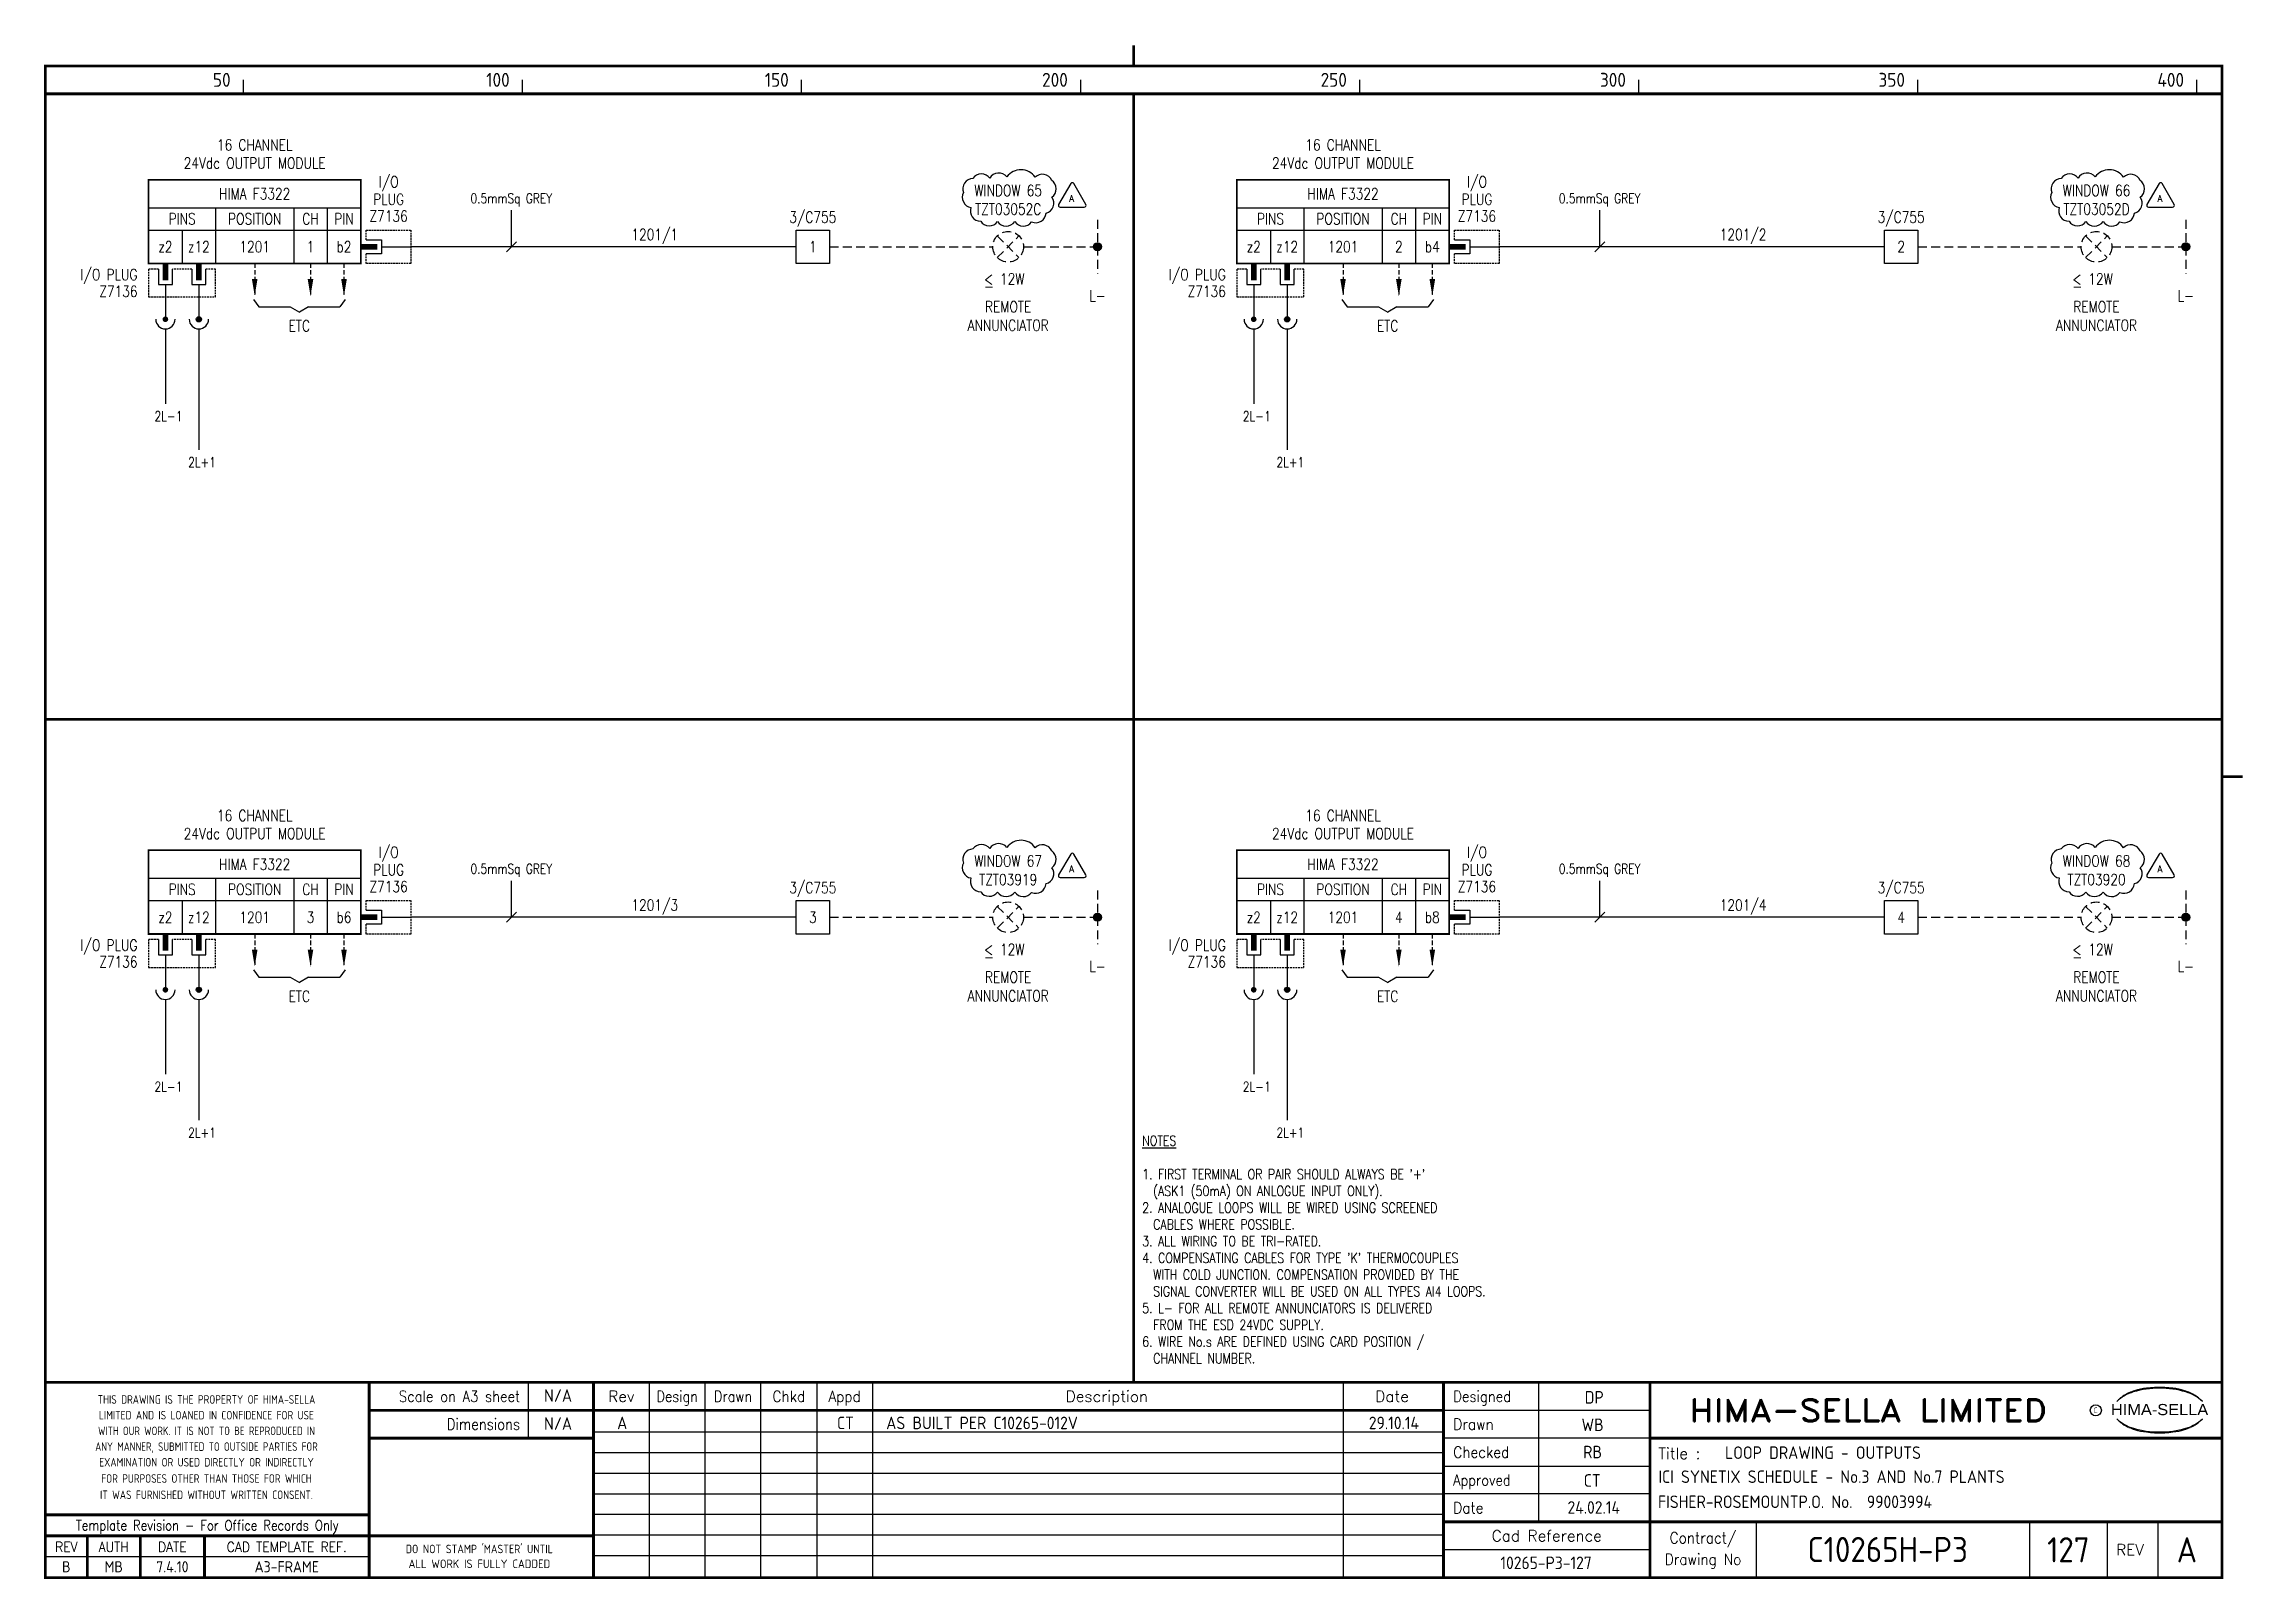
# Model space of a CAD drawing. Extents: x 14 to 408, y 0 to 275.
import ezdxf
from ezdxf.enums import TextEntityAlignment as Align

# ---------------------------------------------------------------- set-up
doc = ezdxf.new("R2010")
doc.units = 0
doc.header["$LTSCALE"] = 0.25
doc.header["$MEASUREMENT"] = 0
doc.linetypes.add('HIDDEN2', pattern=[4.7625, 3.175, -1.5875])
doc.layers.get('0').update_dxf_attribs({"color": 41, "linetype": 'CONTINUOUS'})
for name, color, linetype in [('00-DRG_FRAME', 12, 'CONTINUOUS'), ('01-DRAW', 7, 'CONTINUOUS'), ('04-OUTLINE', 6, 'CONTINUOUS'), ('051-TEXT', 2, 'CONTINUOUS'), ('117', 7, 'CONTINUOUS'), ('117-TEXT', 2, 'CONTINUOUS'), ('DIM', 3, 'CONTINUOUS'), ('LAB', 2, 'CONTINUOUS'), ('RACK', 2, 'CONTINUOUS'), ('SLOT', 2, 'CONTINUOUS'), ('SNA', 2, 'CONTINUOUS'), ('TEXT', 2, 'CONTINUOUS'), ('TPOL', 3, 'CONTINUOUS'), ('XR_FUNCTION', 2, 'CONTINUOUS'), ('XR_MAIN', 2, 'CONTINUOUS')]:
    doc.layers.add(name, color=color, linetype=linetype)
doc.styles.add('ARIAL', font='arial.ttf', dxfattribs={"height": 2.5})
doc.styles.add('CROSSREF', font='romans.shx', dxfattribs={"width": 0.8, "height": 2})
doc.styles.add('FUNCTION', font='ROMANS.shx', dxfattribs={"width": 0.8, "height": 2.5})
doc.styles.add('ISO', font='iso.shx')
doc.styles.add('PINS', font='ROMANS.shx', dxfattribs={"width": 0.8, "height": 2.5})
doc.styles.add('RACK', font='ROMANS.shx', dxfattribs={"width": 0.8, "height": 2.5})
doc.styles.add('ROMAND', font='ROMAND')
doc.styles.add('ROMANS', font='romans.shx', dxfattribs={"width": 0.8})
doc.styles.add('SLOT', font='romans.shx', dxfattribs={"width": 0.8, "height": 2})
doc.styles.add('SYMBOL', font='ROMANS.shx', dxfattribs={"width": 0.8, "height": 20})

msp = doc.modelspace()

# ---------------------------------------------------------------- texts
at = {"layer": '00-DRG_FRAME', "style": 'ISO'}
for s, p in [('50', (47.69, 267.75)), ('100', (97.69, 267.75)), ('150', (147.69, 267.75)), ('200', (197.69, 267.75)), ('250', (247.69, 267.75)), ('300', (297.69, 267.75)), ('350', (347.69, 267.75)), ('400', (397.69, 267.75))]:
    msp.add_text(s, height=2.5, dxfattribs=at).set_placement(p, align=Align.RIGHT)
at = {"layer": '00-DRG_FRAME', "color": 3, "style": 'ISO'}
for s, width, p in [('THIS DRAWING IS THE PROPERTY OF HIMA-SELLA', 0.9, (43.36, 32.44)), ("DO NOT STAMP 'MASTER' UNTIL", 0.95, (92.25, 5.79))]:
    msp.add_text(s, height=1.53, dxfattribs=dict(at, width=width)).set_placement(p, align=Align.MIDDLE)
at = {"layer": '00-DRG_FRAME', "color": 4, "style": 'ROMAND', "width": 0.87}
for s, p in [('Scale on A3 sheet', (99.54, 32)), ('Dimensions', (99.54, 27.01))]:
    msp.add_text(s, height=2, dxfattribs=at).set_placement(p, align=Align.RIGHT)
at = {"layer": '00-DRG_FRAME', "color": 4, "style": 'ROMAND'}
for s, p in [('Rev', (117.7, 32)), ('Description', (204.69, 32)), ('Date', (255.79, 32))]:
    msp.add_text(s, height=2, dxfattribs=at).set_placement(p, align=Align.CENTER)
for s, width, p in [('Design', 0.85, (127.7, 32)), ('Drawn', 0.85, (137.7, 32)), ('Chkd', 0.9, (147.7, 32)), ('Appd', 0.9, (157.7, 32))]:
    msp.add_text(s, height=2, dxfattribs=dict(at, width=width)).set_placement(p, align=Align.CENTER)
for s, width, p in [('Designed', 0.87, (266.75, 32)), ('Drawn', 0.9, (266.75, 27)), ('Checked', 0.9, (266.75, 22)), ('Approved', 0.85, (266.75, 17)), ('Date', 0.9, (266.75, 12))]:
    msp.add_text(s, height=2, dxfattribs=dict(at, width=width)).set_placement(p)
at = {"layer": '00-DRG_FRAME', "style": 'ROMAND', "width": 1.15}
msp.add_text('HIMA-SELLA LIMITED', height=4, dxfattribs=at).set_placement((341.1, 30.5), align=Align.MIDDLE)
at = {"layer": '00-DRG_FRAME', "style": 'ARIAL', "width": 1.05}
msp.add_text('HIMA-SELLA', height=2, dxfattribs=at).set_placement((393.3, 29.63), align=Align.CENTER)
at = {"layer": '00-DRG_FRAME', "color": 3, "style": 'ISO'}
for s, width, p in [('LIMITED AND IS LOANED IN CONFIDENCE FOR USE', 0.9, (43.36, 29.62)), ('ANY MANNER, SUBMITTED TO OUTSIDE PARTIES FOR', 0.87, (43.36, 23.99)), ('WITH OUR WORK. IT IS NOT TO BE REPRODUCED IN', 0.87, (43.36, 26.81)), ('EXAMINATION OR USED DIRECTLY OR INDIRECTLY', 0.9, (43.36, 21.18)), ('IT WAS FURNISHED WITHOUT WRITTEN CONSENT.', 0.9, (43.36, 15.35)), ('FOR PURPOSES OTHER THAN THOSE FOR WHICH', 0.9, (43.36, 18.27))]:
    msp.add_text(s, height=1.53, dxfattribs=dict(at, width=width)).set_placement(p, align=Align.MIDDLE_CENTER)
at = {"layer": '00-DRG_FRAME', "color": 3, "style": 'ISO', "width": 0.9}
msp.add_text('C', height=1, dxfattribs=at).set_placement((381.84, 30), align=Align.CENTER)
at = {"layer": '00-DRG_FRAME', "color": 4, "style": 'ROMAND'}
msp.add_text('Title :', height=2, dxfattribs=at).set_placement((303.5, 21.75))
for s, height, width, p in [('Template Revision - For Office Records Only', 1.8, 0.85, (43.5, 9.62)), ('Contract/', 2, 0.9, (311.5, 7.5)), ('REV', 1.8, 0.9, (18.25, 6)), ('AUTH', 1.8, 0.9, (26.75, 6)), ('DATE', 1.8, 0.9, (37.25, 6)), ('CAD TEMPLATE REF.', 1.8, 0.9, (57.75, 6)), ('Drawing No', 2, 0.9, (311.5, 3.5))]:
    msp.add_text(s, height=height, dxfattribs=dict(at, width=width)).set_placement(p, align=Align.MIDDLE)
for s, p in [('Cad Reference', (283.5, 8)), ('REV', (388, 5.5))]:
    msp.add_text(s, height=2, dxfattribs=at).set_placement(p, align=Align.MIDDLE)
at = {"layer": '00-DRG_FRAME', "color": 41, "style": 'ISO'}
for s, p in [('B', (18.25, 1.45)), ('MB', (26.75, 1.45)), ('7.4.10', (37.25, 1.45)), ('A3-FRAME', (57.75, 1.45))]:
    msp.add_text(s, height=2, dxfattribs=at).set_placement(p, align=Align.CENTER)
at = {"layer": '00-DRG_FRAME', "color": 3, "style": 'ISO'}
msp.add_text('ALL WORK IS FULLY CADDED', height=1.53, dxfattribs=at).set_placement((92.25, 2.98), align=Align.MIDDLE_CENTER)
at = {"layer": '01-DRAW', "color": 2, "style": 'ROMANS', "width": 0.8}
for p in [(60, 223.91), (255, 223.91), (60, 103.71), (255, 103.71)]:
    msp.add_text('ETC', height=2, dxfattribs=at).set_placement(p, align=Align.CENTER)
at = {"layer": '01-DRAW', "style": 'ROMANS', "width": 0.8}
for s, p in [('2L-1', (34.06, 207.83)), ('2L-1', (229.06, 207.83)), ('2L+1', (40.06, 199.58)), ('2L+1', (235.06, 199.58)), ('2L-1', (34.06, 87.64)), ('2L-1', (229.06, 87.64)), ('2L+1', (40.06, 79.39)), ('2L+1', (235.06, 79.39))]:
    msp.add_text(s, height=1.75, dxfattribs=at).set_placement(p)
at = {"layer": '01-DRAW', "char_height": 2, "attachment_point": 5, "style": 'ROMANS'}
for s, insert in [('1', (152, 239.08)), ('2', (347, 239.08)), ('3', (152, 118.88)), ('4', (347, 118.88))]:
    msp.add_mtext_dynamic_manual_height_columns(s, width=6, gutter_width=12.5, heights=[5.95], dxfattribs=dict(at, insert=insert))
at = {"layer": '01-DRAW', "insert": (211.02, 79.72), "char_height": 1.8, "width": 80.9791, "attachment_point": 1, "style": 'ROMANS'}
msp.add_mtext("{\\LNOTES\\P\\P}1. FIRST TERMINAL OR PAIR SHOULD ALWAYS BE '+'\\P  (ASK1 (50mA) ON ANLOGUE INPUT ONLY).\\P2. ANALOGUE LOOPS WILL BE WIRED USING SCREENED\\P  CABLES WHERE POSSIBLE.\\P3. ALL WIRING TO BE TRI-RATED.\\P4. COMPENSATING CABLES FOR TYPE 'K' THERMOCOUPLES \\P  WITH COLD JUNCTION. COMPENSATION PROVIDED BY THE\\P  SIGNAL CONVERTER WILL BE USED ON ALL TYPES AI4 LOOPS.\\P5. L- FOR ALL REMOTE ANNUNCIATORS IS DELIVERED \\P  FROM THE ESD 24VDC SUPPLY.\\P6. WIRE No.s ARE DEFINED USING CARD POSITION /\\P  CHANNEL NUMBER.          ", dxfattribs=at)
at = {"layer": '04-OUTLINE', "style": 'ROMANS', "width": 0.95}
for p in [(198.37, 247.73), (393.37, 247.73), (198.37, 127.54), (393.37, 127.54)]:
    msp.add_text('A', height=1.21, dxfattribs=at).set_placement(p, align=Align.MIDDLE)
at = {"layer": '051-TEXT', "style": 'ROMANS', "width": 0.8}
for s, p in [('3/C755', (152, 243.38)), ('3/C755', (347, 243.38)), ('1201/1', (123.68, 240.27)), ('1201/2', (318.68, 240.27)), ('1201/3', (123.68, 120.07)), ('3/C755', (152, 123.19)), ('1201/4', (318.68, 120.07)), ('3/C755', (347, 123.19))]:
    msp.add_text(s, height=2, dxfattribs=at).set_placement(p, align=Align.CENTER)
for p in [(203, 231.28), (398, 231.28), (203, 111.08), (398, 111.08)]:
    msp.add_text('L-', height=2, dxfattribs=at).set_placement(p, align=Align.TOP_CENTER)
at = {"layer": '117-TEXT', "style": 'SLOT', "width": 0.8}
for s, p in [('<', (182.68, 232.32)), ('12W', (185.54, 232.31)), ('<', (377.68, 232.32)), ('12W', (380.54, 232.31)), ('-', (182.68, 230.96)), ('-', (377.68, 230.96)), ('<', (182.68, 112.12)), ('-', (182.68, 110.76)), ('12W', (185.54, 112.11)), ('<', (377.68, 112.12)), ('-', (377.68, 110.76)), ('12W', (380.54, 112.11))]:
    msp.add_text(s, height=2, dxfattribs=at).set_placement(p)
at = {"layer": 'DIM', "style": 'ROMANS', "width": 0.8}
for p in [(98, 246.88), (293, 246.88), (98, 126.69), (293, 126.69)]:
    msp.add_text('0.5mmSq GREY', height=1.75, dxfattribs=at).set_placement(p, align=Align.CENTER)
at = {"layer": 'TEXT', "color": 2, "char_height": 2, "style": 'ROMANS'}
for s, insert, attachment_point in [('WINDOW 65\\PTZT03052C', (187, 244.83), 8), ('WINDOW 66\\PTZT03052D', (382, 244.83), 8), ('REMOTE\\PANNUNCIATOR', (187, 229.33), 2), ('REMOTE\\PANNUNCIATOR', (382, 229.33), 2), ('WINDOW 67\\PTZT03919', (187, 124.63), 8), ('WINDOW 68\\PTZT03920', (382, 124.63), 8), ('REMOTE\\PANNUNCIATOR', (187, 109.13), 2), ('REMOTE\\PANNUNCIATOR', (382, 109.13), 2)]:
    msp.add_mtext_dynamic_manual_height_columns(s, width=50, gutter_width=12.5, heights=[0], dxfattribs=dict(at, insert=insert, attachment_point=attachment_point))

# ---------------------------------------------------------------- blocks, each defined once
blk = doc.blocks.new('A3-REVA')
at = {"layer": '051-TEXT', "style": 'ISO'}
for tag, p in [('DESIGNED', (292.01, 31.7)), ('A', (117.73, 27.28)), ('DES', (127.73, 27.28)), ('DRN', (137.73, 27.28)), ('CHKD', (147.73, 27.28)), ('APPD', (157.73, 27.28)), ('DATE', (256, 27.28)), ('DRAWN', (291.72, 26.77)), ('CHECKED', (291.72, 21.89)), ('APPD', (291.65, 16.79)), ('DATE', (291.92, 11.96))]:
    blk.add_attdef(tag, text='', height=2.25, dxfattribs=at).set_placement(p, align=Align.CENTER)
blk.add_attdef('DESCRIPTION', (165.03, 27.28), '', height=2.25, dxfattribs=at)
blk = doc.blocks.new('A3-TITLE')
at = {"layer": '051-TEXT', "style": 'ISO'}
blk.add_attdef('TITLE_1', (315.46, 21.78), '', height=2.25, dxfattribs=at)
for tag, p in [('DRGNO', (376.96, 3.24)), ('REV.', (398.2, 3.24))]:
    blk.add_attdef(tag, text='', height=4.5, dxfattribs=at).set_placement(p, align=Align.CENTER)
blk = doc.blocks.new('A3-CONTRACT')
at = {"layer": '051-TEXT', "color": 41, "style": 'ISO'}
for tag, height, p in [('SCALE', 2.25, (106.71, 31.82)), ('DIMS', 2.25, (106.71, 26.8)), ('CAD-REF', 2.25, (283.73, 1.84)), ('CONTRACT', 4.5, (344.94, 3.1))]:
    blk.add_attdef(tag, text='', height=height, dxfattribs=at).set_placement(p, align=Align.CENTER)
for tag, p in [('TITLE_2', (303.86, 17.28)), ('TITLE_3', (303.79, 12.78))]:
    blk.add_attdef(tag, p, '', height=2.25, dxfattribs=at)
blk = doc.blocks.new('DOT')
for radius in [0.75, 0.65, 0.55, 0.45, 0.35, 0.25, 0.15, 0.05]:
    blk.add_circle((0, 0), radius)
blk = doc.blocks.new('F3322-01')
for p, q in [((-38, 7), (0, 7)), ((-26, 7), (-26, -3)), ((-12, 7), (-12, -3)), ((-6, 7), (-6, -3)), ((-38, 3), (0, 3)), ((-32, 3), (-32, -3)), ((1, 1.25), (3.75, 1.25)), ((3.75, 1.25), (3.75, -1.25)), ((3.75, 0), (9, 0)), ((3.75, -1.25), (1, -1.25)), ((-36.25, -4), (-36.25, -6.75)), ((-36.25, -6.75), (-33.75, -6.75)), ((-35, -6.75), (-35, -9)), ((-33.75, -6.75), (-33.75, -4)), ((-30.25, -4), (-30.25, -6.75)), ((-30.25, -6.75), (-27.75, -6.75)), ((-29, -6.75), (-29, -9)), ((-27.75, -6.75), (-27.75, -4))]:
    blk.add_line(p, q)
at = {"const_width": 0.3}
blk.add_lwpolyline([(0, -3), (-38, -3), (-38, 12), (0, 12)], close=True, dxfattribs=at)
blk.add_lwpolyline([(3, 0, 1, 1, 0), (0, 0, 0.5, 0.5, 0)], format="xyseb")
at = {"color": 3, "linetype": 'HIDDEN2', "ltscale": 0.4}
for points in [[(1, 1.25), (1, 3), (9, 3), (9, -3), (1, -3), (1, -1.25)], [(-36.25, -4), (-38, -4), (-38, -9), (-26, -9), (-26, -4), (-27.75, -4)], [(-30.25, -4), (-33.75, -4)]]:
    blk.add_lwpolyline(points, dxfattribs=at)
at = {"const_width": 1}
for points in [[(-35, -6), (-35, -3)], [(-29, -6), (-29, -3)]]:
    blk.add_lwpolyline(points, dxfattribs=at)
at = {"layer": 'LAB', "style": 'PINS', "width": 0.8, "flags": 1}
blk.add_attdef('LAB1', text='', height=1.5, dxfattribs=at).set_placement((-41, -1), align=Align.RIGHT)
at = {"layer": 'RACK', "style": 'RACK', "width": 0.8}
blk.add_attdef('SLOT', text='', height=2, dxfattribs=at).set_placement((-19, 0), align=Align.MIDDLE)
at = {"layer": 'SLOT', "style": 'SLOT', "width": 0.8}
blk.add_attdef('ADD1', text='', height=2, dxfattribs=at).set_placement((-9, 0), align=Align.MIDDLE)
at = {"layer": 'SNA', "style": 'SYMBOL', "width": 0.8, "flags": 1}
blk.add_attdef('SNA', text='', height=1.5, dxfattribs=at).set_placement((-41, 5), align=Align.RIGHT)
at = {"layer": 'TEXT', "style": 'ROMANS', "width": 0.8}
for s, p in [('24Vdc OUTPUT MODULE', (-19, 14)), ('16 CHANNEL', (-19, 17.25))]:
    blk.add_text(s, height=2, dxfattribs=at).set_placement(p, align=Align.CENTER)
for s, p in [('I/O', (5, 11.5)), ('HIMA F3322', (-19, 9.5)), ('PLUG', (5, 8.5)), ('PINS', (-32, 5)), ('POSITION', (-19, 5)), ('CH', (-9, 5)), ('PIN', (-3, 5)), ('Z7136', (5, 5.5)), ('z2', (-35, 0)), ('z12', (-29, 0)), ('b2', (-3, 0))]:
    blk.add_text(s, height=2, dxfattribs=at).set_placement(p, align=Align.MIDDLE)
for s, p in [('I/O PLUG', (-40, -5)), ('Z7136', (-40, -8))]:
    blk.add_text(s, height=2, dxfattribs=at).set_placement(p, align=Align.MIDDLE_RIGHT)
at = {"layer": 'TPOL', "color": 2, "style": 'PINS', "width": 0.8}
blk.add_attdef('CN1', text='', height=2, dxfattribs=at).set_placement((-3, 0), align=Align.MIDDLE)
at = {"layer": 'TPOL', "style": 'PINS', "width": 0.8, "flags": 1}
blk.add_attdef('CN2', text='', height=1, dxfattribs=at).set_placement((9, 0), align=Align.MIDDLE_RIGHT)
for tag, p in [('CN3', (-35, -9)), ('CN4', (-29, -9))]:
    blk.add_attdef(tag, text='', height=1, dxfattribs=at).set_placement(p, align=Align.BOTTOM_CENTER)
at = {"layer": 'XR_FUNCTION', "style": 'FUNCTION', "width": 0.8, "flags": 1}
blk.add_attdef('XR_FUNCTION', text='', height=1.5, dxfattribs=at).set_placement((-41, 7), align=Align.RIGHT)
at = {"layer": 'XR_MAIN', "style": 'CROSSREF', "width": 0.8, "flags": 1}
blk.add_attdef('XR_MAIN', text='', height=1.5, dxfattribs=at).set_placement((-41, 1), align=Align.RIGHT)
blk = doc.blocks.new('F3322-02')
for p, q in [((-38, 7), (0, 7)), ((-26, 7), (-26, -3)), ((-12, 7), (-12, -3)), ((-6, 7), (-6, -3)), ((-38, 3), (0, 3)), ((-32, 3), (-32, -3)), ((1, 1.25), (3.75, 1.25)), ((3.75, 1.25), (3.75, -1.25)), ((3.75, 0), (9, 0)), ((3.75, -1.25), (1, -1.25)), ((-36.25, -4), (-36.25, -6.75)), ((-36.25, -6.75), (-33.75, -6.75)), ((-35, -6.75), (-35, -9)), ((-33.75, -6.75), (-33.75, -4)), ((-30.25, -4), (-30.25, -6.75)), ((-30.25, -6.75), (-27.75, -6.75)), ((-29, -6.75), (-29, -9)), ((-27.75, -6.75), (-27.75, -4))]:
    blk.add_line(p, q)
at = {"const_width": 0.3}
blk.add_lwpolyline([(0, -3), (-38, -3), (-38, 12), (0, 12)], close=True, dxfattribs=at)
blk.add_lwpolyline([(3, 0, 1, 1, 0), (0, 0, 0.5, 0.5, 0)], format="xyseb")
at = {"color": 3, "linetype": 'HIDDEN2', "ltscale": 0.4}
for points in [[(1, 1.25), (1, 3), (9, 3), (9, -3), (1, -3), (1, -1.25)], [(-36.25, -4), (-38, -4), (-38, -9), (-26, -9), (-26, -4), (-27.75, -4)], [(-30.25, -4), (-33.75, -4)]]:
    blk.add_lwpolyline(points, dxfattribs=at)
at = {"const_width": 1}
for points in [[(-35, -6), (-35, -3)], [(-29, -6), (-29, -3)]]:
    blk.add_lwpolyline(points, dxfattribs=at)
at = {"layer": 'LAB', "style": 'PINS', "width": 0.8, "flags": 1}
blk.add_attdef('LAB1', text='', height=1.5, dxfattribs=at).set_placement((-41, -1), align=Align.RIGHT)
at = {"layer": 'RACK', "style": 'RACK', "width": 0.8}
blk.add_attdef('SLOT', text='', height=2, dxfattribs=at).set_placement((-19, 0), align=Align.MIDDLE)
at = {"layer": 'SLOT', "style": 'SLOT', "width": 0.8}
blk.add_attdef('ADD1', text='', height=2, dxfattribs=at).set_placement((-9, 0), align=Align.MIDDLE)
at = {"layer": 'SNA', "style": 'SYMBOL', "width": 0.8, "flags": 1}
blk.add_attdef('SNA', text='', height=1.5, dxfattribs=at).set_placement((-41, 5), align=Align.RIGHT)
at = {"layer": 'TEXT', "style": 'ROMANS', "width": 0.8}
for s, p in [('24Vdc OUTPUT MODULE', (-19, 14)), ('16 CHANNEL', (-19, 17.25))]:
    blk.add_text(s, height=2, dxfattribs=at).set_placement(p, align=Align.CENTER)
for s, p in [('I/O', (5, 11.5)), ('HIMA F3322', (-19, 9.5)), ('PLUG', (5, 8.5)), ('PINS', (-32, 5)), ('POSITION', (-19, 5)), ('CH', (-9, 5)), ('PIN', (-3, 5)), ('Z7136', (5, 5.5)), ('z2', (-35, 0)), ('z12', (-29, 0)), ('b4', (-3, 0))]:
    blk.add_text(s, height=2, dxfattribs=at).set_placement(p, align=Align.MIDDLE)
for s, p in [('I/O PLUG', (-40, -5)), ('Z7136', (-40, -8))]:
    blk.add_text(s, height=2, dxfattribs=at).set_placement(p, align=Align.MIDDLE_RIGHT)
at = {"layer": 'TPOL', "color": 2, "style": 'PINS', "width": 0.8}
blk.add_attdef('CN1', text='', height=2, dxfattribs=at).set_placement((-3, 0), align=Align.MIDDLE)
at = {"layer": 'TPOL', "style": 'PINS', "width": 0.8, "flags": 1}
blk.add_attdef('CN2', text='', height=1, dxfattribs=at).set_placement((9, 0), align=Align.MIDDLE_RIGHT)
for tag, p in [('CN3', (-35, -9)), ('CN4', (-29, -9))]:
    blk.add_attdef(tag, text='', height=1, dxfattribs=at).set_placement(p, align=Align.BOTTOM_CENTER)
at = {"layer": 'XR_FUNCTION', "style": 'FUNCTION', "width": 0.8, "flags": 1}
blk.add_attdef('XR_FUNCTION', text='', height=1.5, dxfattribs=at).set_placement((-41, 7), align=Align.RIGHT)
at = {"layer": 'XR_MAIN', "style": 'CROSSREF', "width": 0.8, "flags": 1}
blk.add_attdef('XR_MAIN', text='', height=1.5, dxfattribs=at).set_placement((-41, 1), align=Align.RIGHT)
blk = doc.blocks.new('F3322-03')
for p, q in [((-38, 7), (0, 7)), ((-26, 7), (-26, -3)), ((-12, 7), (-12, -3)), ((-6, 7), (-6, -3)), ((-38, 3), (0, 3)), ((-32, 3), (-32, -3)), ((1, 1.25), (3.75, 1.25)), ((3.75, 1.25), (3.75, -1.25)), ((3.75, 0), (9, 0)), ((3.75, -1.25), (1, -1.25)), ((-36.25, -4), (-36.25, -6.75)), ((-36.25, -6.75), (-33.75, -6.75)), ((-35, -6.75), (-35, -9)), ((-33.75, -6.75), (-33.75, -4)), ((-30.25, -4), (-30.25, -6.75)), ((-30.25, -6.75), (-27.75, -6.75)), ((-29, -6.75), (-29, -9)), ((-27.75, -6.75), (-27.75, -4))]:
    blk.add_line(p, q)
at = {"const_width": 0.3}
blk.add_lwpolyline([(0, -3), (-38, -3), (-38, 12), (0, 12)], close=True, dxfattribs=at)
blk.add_lwpolyline([(3, 0, 1, 1, 0), (0, 0, 0.5, 0.5, 0)], format="xyseb")
at = {"color": 3, "linetype": 'HIDDEN2', "ltscale": 0.4}
for points in [[(1, 1.25), (1, 3), (9, 3), (9, -3), (1, -3), (1, -1.25)], [(-36.25, -4), (-38, -4), (-38, -9), (-26, -9), (-26, -4), (-27.75, -4)], [(-30.25, -4), (-33.75, -4)]]:
    blk.add_lwpolyline(points, dxfattribs=at)
at = {"const_width": 1}
for points in [[(-35, -6), (-35, -3)], [(-29, -6), (-29, -3)]]:
    blk.add_lwpolyline(points, dxfattribs=at)
at = {"layer": 'LAB', "style": 'PINS', "width": 0.8, "flags": 1}
blk.add_attdef('LAB1', text='', height=1.5, dxfattribs=at).set_placement((-41, -1), align=Align.RIGHT)
at = {"layer": 'RACK', "style": 'RACK', "width": 0.8}
blk.add_attdef('SLOT', text='', height=2, dxfattribs=at).set_placement((-19, 0), align=Align.MIDDLE)
at = {"layer": 'SLOT', "style": 'SLOT', "width": 0.8}
blk.add_attdef('ADD1', text='', height=2, dxfattribs=at).set_placement((-9, 0), align=Align.MIDDLE)
at = {"layer": 'SNA', "style": 'SYMBOL', "width": 0.8, "flags": 1}
blk.add_attdef('SNA', text='', height=1.5, dxfattribs=at).set_placement((-41, 5), align=Align.RIGHT)
at = {"layer": 'TEXT', "style": 'ROMANS', "width": 0.8}
for s, p in [('24Vdc OUTPUT MODULE', (-19, 14)), ('16 CHANNEL', (-19, 17.25))]:
    blk.add_text(s, height=2, dxfattribs=at).set_placement(p, align=Align.CENTER)
for s, p in [('I/O', (5, 11.5)), ('HIMA F3322', (-19, 9.5)), ('PLUG', (5, 8.5)), ('PINS', (-32, 5)), ('POSITION', (-19, 5)), ('CH', (-9, 5)), ('PIN', (-3, 5)), ('Z7136', (5, 5.5)), ('z2', (-35, 0)), ('z12', (-29, 0)), ('b6', (-3, 0))]:
    blk.add_text(s, height=2, dxfattribs=at).set_placement(p, align=Align.MIDDLE)
for s, p in [('I/O PLUG', (-40, -5)), ('Z7136', (-40, -8))]:
    blk.add_text(s, height=2, dxfattribs=at).set_placement(p, align=Align.MIDDLE_RIGHT)
at = {"layer": 'TPOL', "color": 2, "style": 'PINS', "width": 0.8}
blk.add_attdef('CN1', text='', height=2, dxfattribs=at).set_placement((-3, 0), align=Align.MIDDLE)
at = {"layer": 'TPOL', "style": 'PINS', "width": 0.8, "flags": 1}
blk.add_attdef('CN2', text='', height=1, dxfattribs=at).set_placement((9, 0), align=Align.MIDDLE_RIGHT)
for tag, p in [('CN3', (-35, -9)), ('CN4', (-29, -9))]:
    blk.add_attdef(tag, text='', height=1, dxfattribs=at).set_placement(p, align=Align.BOTTOM_CENTER)
at = {"layer": 'XR_FUNCTION', "style": 'FUNCTION', "width": 0.8, "flags": 1}
blk.add_attdef('XR_FUNCTION', text='', height=1.5, dxfattribs=at).set_placement((-41, 7), align=Align.RIGHT)
at = {"layer": 'XR_MAIN', "style": 'CROSSREF', "width": 0.8, "flags": 1}
blk.add_attdef('XR_MAIN', text='', height=1.5, dxfattribs=at).set_placement((-41, 1), align=Align.RIGHT)
blk = doc.blocks.new('F3322-04')
for p, q in [((-38, 7), (0, 7)), ((-26, 7), (-26, -3)), ((-12, 7), (-12, -3)), ((-6, 7), (-6, -3)), ((-38, 3), (0, 3)), ((-32, 3), (-32, -3)), ((1, 1.25), (3.75, 1.25)), ((3.75, 1.25), (3.75, -1.25)), ((3.75, 0), (9, 0)), ((3.75, -1.25), (1, -1.25)), ((-36.25, -4), (-36.25, -6.75)), ((-36.25, -6.75), (-33.75, -6.75)), ((-35, -6.75), (-35, -9)), ((-33.75, -6.75), (-33.75, -4)), ((-30.25, -4), (-30.25, -6.75)), ((-30.25, -6.75), (-27.75, -6.75)), ((-29, -6.75), (-29, -9)), ((-27.75, -6.75), (-27.75, -4))]:
    blk.add_line(p, q)
at = {"const_width": 0.3}
blk.add_lwpolyline([(0, -3), (-38, -3), (-38, 12), (0, 12)], close=True, dxfattribs=at)
blk.add_lwpolyline([(3, 0, 1, 1, 0), (0, 0, 0.5, 0.5, 0)], format="xyseb")
at = {"color": 3, "linetype": 'HIDDEN2', "ltscale": 0.4}
for points in [[(1, 1.25), (1, 3), (9, 3), (9, -3), (1, -3), (1, -1.25)], [(-36.25, -4), (-38, -4), (-38, -9), (-26, -9), (-26, -4), (-27.75, -4)], [(-30.25, -4), (-33.75, -4)]]:
    blk.add_lwpolyline(points, dxfattribs=at)
at = {"const_width": 1}
for points in [[(-35, -6), (-35, -3)], [(-29, -6), (-29, -3)]]:
    blk.add_lwpolyline(points, dxfattribs=at)
at = {"layer": 'LAB', "style": 'PINS', "width": 0.8, "flags": 1}
blk.add_attdef('LAB1', text='', height=1.5, dxfattribs=at).set_placement((-41, -1), align=Align.RIGHT)
at = {"layer": 'RACK', "style": 'RACK', "width": 0.8}
blk.add_attdef('SLOT', text='', height=2, dxfattribs=at).set_placement((-19, 0), align=Align.MIDDLE)
at = {"layer": 'SLOT', "style": 'SLOT', "width": 0.8}
blk.add_attdef('ADD1', text='', height=2, dxfattribs=at).set_placement((-9, 0), align=Align.MIDDLE)
at = {"layer": 'SNA', "style": 'SYMBOL', "width": 0.8, "flags": 1}
blk.add_attdef('SNA', text='', height=1.5, dxfattribs=at).set_placement((-41, 5), align=Align.RIGHT)
at = {"layer": 'TEXT', "style": 'ROMANS', "width": 0.8}
for s, p in [('24Vdc OUTPUT MODULE', (-19, 14)), ('16 CHANNEL', (-19, 17.25))]:
    blk.add_text(s, height=2, dxfattribs=at).set_placement(p, align=Align.CENTER)
for s, p in [('I/O', (5, 11.5)), ('HIMA F3322', (-19, 9.5)), ('PLUG', (5, 8.5)), ('PINS', (-32, 5)), ('POSITION', (-19, 5)), ('CH', (-9, 5)), ('PIN', (-3, 5)), ('Z7136', (5, 5.5)), ('z2', (-35, 0)), ('z12', (-29, 0)), ('b8', (-3, 0))]:
    blk.add_text(s, height=2, dxfattribs=at).set_placement(p, align=Align.MIDDLE)
for s, p in [('I/O PLUG', (-40, -5)), ('Z7136', (-40, -8))]:
    blk.add_text(s, height=2, dxfattribs=at).set_placement(p, align=Align.MIDDLE_RIGHT)
at = {"layer": 'TPOL', "color": 2, "style": 'PINS', "width": 0.8}
blk.add_attdef('CN1', text='', height=2, dxfattribs=at).set_placement((-3, 0), align=Align.MIDDLE)
at = {"layer": 'TPOL', "style": 'PINS', "width": 0.8, "flags": 1}
blk.add_attdef('CN2', text='', height=1, dxfattribs=at).set_placement((9, 0), align=Align.MIDDLE_RIGHT)
for tag, p in [('CN3', (-35, -9)), ('CN4', (-29, -9))]:
    blk.add_attdef(tag, text='', height=1, dxfattribs=at).set_placement(p, align=Align.BOTTOM_CENTER)
at = {"layer": 'XR_FUNCTION', "style": 'FUNCTION', "width": 0.8, "flags": 1}
blk.add_attdef('XR_FUNCTION', text='', height=1.5, dxfattribs=at).set_placement((-41, 7), align=Align.RIGHT)
at = {"layer": 'XR_MAIN', "style": 'CROSSREF', "width": 0.8, "flags": 1}
blk.add_attdef('XR_MAIN', text='', height=1.5, dxfattribs=at).set_placement((-41, 1), align=Align.RIGHT)
blk = doc.blocks.new('A3-REVB')
at = {"layer": '051-TEXT', "style": 'ISO'}
for tag, p in [('A', (124.85, -20.36)), ('DES', (134.85, -20.36)), ('DRN', (144.85, -20.36)), ('CHKD', (154.85, -20.36)), ('APPD', (164.85, -20.36)), ('DATE', (263.12, -20.36))]:
    blk.add_attdef(tag, text='', height=2.25, dxfattribs=at).set_placement(p, align=Align.CENTER)
blk.add_attdef('DESCRIPTION', (172.15, -20.36), '', height=2.25, dxfattribs=at)

# ---------------------------------------------------------------- linework, layer by layer
at = {"layer": '00-DRG_FRAME'}
for p, q in [((50, 266.5), (50, 269)), ((100, 266.5), (100, 269)), ((150, 266.5), (150, 269)), ((200, 266.5), (200, 269)), ((250, 266.5), (250, 269)), ((300, 266.5), (300, 269)), ((350, 266.5), (350, 269)), ((400, 266.5), (400, 269)), ((101.01, 35.5), (101.01, 25.5)), ((122.7, 35.5), (122.7, 0.5)), ((132.7, 0.5), (132.7, 35.5)), ((142.7, 0.5), (142.7, 35.5)), ((152.7, 35.5), (152.7, 0.5)), ((162.7, 35.5), (162.7, 0.5)), ((247, 35.5), (247, 0.5)), ((282, 35.5), (282, 10.5)), ((265, 30.5), (302, 30.5)), ((265, 26.59), (112.7, 26.59)), ((302, 25.5), (265, 25.5)), ((265, 22.89), (112.7, 22.89)), ((265, 20.5), (302, 20.5)), ((265, 19.19), (112.7, 19.19)), ((265, 15.49), (112.7, 15.49)), ((302, 15.5), (265, 15.5)), ((265, 11.79), (112.7, 11.79)), ((265, 8.09), (112.7, 8.09)), ((321, 10.5), (321, 0.5)), ((370, 10.5), (370, 0.5)), ((384, 0.5), (384, 10.5)), ((393, 10.5), (393, 0.5)), ((72.5, 4.25), (14.5, 4.25)), ((265, 4.39), (112.7, 4.39)), ((302, 5.5), (265, 5.5))]:
    msp.add_line(p, q, dxfattribs=at)
at = {"layer": '00-DRG_FRAME', "const_width": 0.5}
for points in [[(209.5, 271.5), (209.5, 275.18)], [(209.5, 271.5), (209.5, 275.18)], [(14.5, 266.5), (404.5, 266.5)], [(209.5, 35.5), (209.5, 266.5)], [(14.5, 154.38), (404.5, 154.38)], [(404.5, 144.08), (408.18, 144.08)], [(404.5, 35.5), (14.5, 35.5)], [(72.5, 0.5), (72.5, 35.5)], [(112.7, 0.5), (112.7, 35.5)], [(265, 35.5), (265, 0.5)], [(302, 0.5), (302, 35.5)], [(265, 30.5), (72.5, 30.5)], [(112.7, 25.5), (72.5, 25.5)], [(404.5, 25.5), (302, 25.5)], [(14.5, 11.75), (72.5, 11.75)], [(14.5, 8), (72.5, 8)], [(22, 0.5), (22, 8)], [(31.5, 0.5), (31.5, 8)], [(43, 0.5), (43, 8)], [(112.7, 8), (72.5, 8)], [(265, 10.5), (404.5, 10.5)]]:
    msp.add_lwpolyline(points, dxfattribs=at)
msp.add_lwpolyline([(14.5, 0.5), (404.5, 0.5), (404.5, 271.5), (14.5, 271.5)], close=True, dxfattribs=at)
at = {"layer": '00-DRG_FRAME', "color": 3}
msp.add_circle((381.88, 30.5), 1, dxfattribs=at)
for centre, radius, start, end in [((390.6, 26.83), 7.24, 106.0532, 133.5024), ((390.88, 27.01), 7.3, 130.419, 136.057), ((390.11, 28.1), 5.98, 122.244, 131.6154), ((389.75, 28.78), 5.21, 111.8206, 122.8668), ((391.78, 24.7), 9.76, 107.5931, 113.9452), ((393.1, 18.5), 15.94, 89.2698, 106.3911), ((392.1, 23.52), 10.99, 96.0146, 107.3203), ((393.29, 16.31), 18.28, 92.8917, 97.3734), ((393.24, 18.86), 15.73, 89.7805, 93.1738), ((393.36, 18.86), 15.73, 86.8262, 90.2195), ((393.51, 18.5), 15.94, 73.6089, 90.7302), ((393.31, 16.31), 18.28, 82.6266, 87.1083), ((394.51, 23.52), 10.99, 72.6797, 83.9854), ((394.83, 24.7), 9.76, 66.0548, 72.4069), ((396, 26.83), 7.24, 46.4976, 73.9468), ((396.85, 28.78), 5.21, 57.1332, 68.1794), ((396.49, 28.1), 5.98, 48.3846, 57.756), ((395.73, 27.01), 7.3, 43.943, 49.581), ((390.88, 34.04), 7.3, 223.943, 229.581), ((390.6, 34.23), 7.24, 226.4976, 253.9468), ((390.11, 32.96), 5.98, 228.3846, 237.756), ((389.75, 32.28), 5.21, 237.1332, 248.1794), ((396, 34.23), 7.24, 286.0532, 313.5024), ((396.85, 32.28), 5.21, 291.8206, 302.8668), ((396.49, 32.96), 5.98, 302.244, 311.6154), ((395.73, 34.04), 7.3, 310.419, 316.057), ((391.78, 36.36), 9.76, 246.0548, 252.4069), ((393.1, 42.56), 15.94, 253.6089, 270.7302), ((392.1, 37.54), 10.99, 252.6797, 263.9854), ((393.29, 44.75), 18.28, 262.6266, 267.1083), ((393.24, 42.19), 15.73, 266.8262, 270.2195), ((393.51, 42.56), 15.94, 269.2698, 286.3911), ((393.36, 42.19), 15.73, 269.7805, 273.1738), ((393.31, 44.75), 18.28, 272.8917, 277.3734), ((394.51, 37.54), 10.99, 276.0146, 287.3203), ((394.83, 36.36), 9.76, 287.5931, 293.9452)]:
    msp.add_arc(centre, radius, start, end, dxfattribs=at)
at = {"layer": '01-DRAW'}
for p, q in [((149, 242.08), (155, 242.08)), ((149, 236.08), (149, 242.08)), ((155, 242.08), (155, 236.08)), ((344, 242.08), (350, 242.08)), ((344, 236.08), (344, 242.08)), ((350, 242.08), (350, 236.08)), ((149, 239.08), (80, 239.08)), ((344, 239.08), (275, 239.08)), ((155, 236.08), (149, 236.08)), ((350, 236.08), (344, 236.08)), ((36, 230.08), (36, 226.08)), ((42, 230.08), (42, 226.08)), ((51.8, 229.63), (52.77, 228.33)), ((68.2, 229.63), (67.23, 228.33)), ((231, 230.08), (231, 226.08)), ((237, 230.08), (237, 226.08)), ((246.8, 229.63), (247.77, 228.33)), ((263.2, 229.63), (262.23, 228.33)), ((52.77, 228.33), (58.38, 228.33)), ((58.38, 228.33), (60, 227.36)), ((61.62, 228.33), (60, 227.36)), ((61.62, 228.33), (67.23, 228.33)), ((247.77, 228.33), (253.38, 228.33)), ((253.38, 228.33), (255, 227.36)), ((256.62, 228.33), (255, 227.36)), ((256.62, 228.33), (262.23, 228.33)), ((36, 224.35), (36, 210.95)), ((42, 224.35), (42, 202.69)), ((42, 224.35), (42, 202.69)), ((231, 224.35), (231, 210.95)), ((237, 224.35), (237, 202.69)), ((237, 224.35), (237, 202.69)), ((149, 118.88), (80, 118.88)), ((149, 121.88), (155, 121.88)), ((149, 115.88), (149, 121.88)), ((155, 121.88), (155, 115.88)), ((344, 118.88), (275, 118.88)), ((344, 121.88), (350, 121.88)), ((344, 115.88), (344, 121.88)), ((350, 121.88), (350, 115.88)), ((155, 115.88), (149, 115.88)), ((350, 115.88), (344, 115.88)), ((36, 109.88), (36, 105.88)), ((42, 109.88), (42, 105.88)), ((51.8, 109.44), (52.77, 108.14)), ((52.77, 108.14), (58.38, 108.14)), ((58.38, 108.14), (60, 107.17)), ((61.62, 108.14), (60, 107.17)), ((61.62, 108.14), (67.23, 108.14)), ((68.2, 109.44), (67.23, 108.14)), ((231, 109.88), (231, 105.88)), ((237, 109.88), (237, 105.88)), ((246.8, 109.44), (247.77, 108.14)), ((247.77, 108.14), (253.38, 108.14)), ((253.38, 108.14), (255, 107.17)), ((256.62, 108.14), (255, 107.17)), ((256.62, 108.14), (262.23, 108.14)), ((263.2, 109.44), (262.23, 108.14)), ((36, 104.16), (36, 90.76)), ((42, 104.16), (42, 82.5)), ((42, 104.16), (42, 82.5)), ((231, 104.16), (231, 90.76)), ((237, 104.16), (237, 82.5)), ((237, 104.16), (237, 82.5))]:
    msp.add_line(p, q, dxfattribs=at)
at = {"layer": '01-DRAW', "color": 0, "linetype": 'HIDDEN2', "ltscale": 2}
for p, q in [((185.06, 237.13), (188.94, 241.02)), ((185.06, 241.02), (188.94, 237.13)), ((203, 243.88), (203, 234.28)), ((380.06, 237.13), (383.94, 241.02)), ((380.06, 241.02), (383.94, 237.13)), ((398, 243.88), (398, 234.28)), ((155, 239.08), (184.25, 239.08)), ((189.75, 239.08), (203, 239.08)), ((350, 239.08), (379.25, 239.08)), ((384.75, 239.08), (398, 239.08)), ((203, 123.68), (203, 114.08)), ((398, 123.68), (398, 114.08)), ((155, 118.88), (184.25, 118.88)), ((185.06, 116.94), (188.94, 120.83)), ((185.06, 120.83), (188.94, 116.94)), ((189.75, 118.88), (203, 118.88)), ((350, 118.88), (379.25, 118.88)), ((380.06, 116.94), (383.94, 120.83)), ((380.06, 120.83), (383.94, 116.94)), ((384.75, 118.88), (398, 118.88))]:
    msp.add_line(p, q, dxfattribs=at)
at = {"layer": '01-DRAW', "linetype": 'HIDDEN2'}
for p, q in [((52, 236.08), (52, 230.25)), ((62, 236.08), (62, 230.25)), ((68, 236.08), (68, 230.25)), ((247, 236.08), (247, 230.25)), ((257, 236.08), (257, 230.25)), ((263, 236.08), (263, 230.25)), ((52, 115.88), (52, 110.05)), ((62, 115.88), (62, 110.05)), ((68, 115.88), (68, 110.05)), ((247, 115.88), (247, 110.05)), ((257, 115.88), (257, 110.05)), ((263, 115.88), (263, 110.05))]:
    msp.add_line(p, q, dxfattribs=at)
at = {"layer": '01-DRAW', "const_width": 0.5}
for points in [[(35.75, 226.08, 1), (36.25, 226.08, 1)], [(41.75, 226.08, 1), (42.25, 226.08, 1)], [(230.75, 226.08, 1), (231.25, 226.08, 1)], [(236.75, 226.08, 1), (237.25, 226.08, 1)], [(35.75, 105.88, 1), (36.25, 105.88, 1)], [(41.75, 105.88, 1), (42.25, 105.88, 1)], [(230.75, 105.88, 1), (231.25, 105.88, 1)], [(236.75, 105.88, 1), (237.25, 105.88, 1)]]:
    msp.add_lwpolyline(points, format="xyb", close=True, dxfattribs=at)
at = {"layer": '01-DRAW', "color": 0, "linetype": 'HIDDEN2', "ltscale": 2}
for centre in [(187, 239.08), (382, 239.08), (187, 118.88), (382, 118.88)]:
    msp.add_circle(centre, 2.75, dxfattribs=at)
at = {"layer": '01-DRAW'}
for centre, radius in [((42, 226.08), 0.475), ((42, 226.08), 0.389), ((42, 226.08), 0.302), ((42, 226.08), 0.216), ((42, 226.08), 0.13), ((42, 226.08), 0.0432), ((237, 226.08), 0.475), ((237, 226.08), 0.389), ((237, 226.08), 0.302), ((237, 226.08), 0.216), ((237, 226.08), 0.13), ((237, 226.08), 0.0432), ((42, 105.88), 0.475), ((42, 105.88), 0.389), ((42, 105.88), 0.302), ((42, 105.88), 0.216), ((42, 105.88), 0.13), ((42, 105.88), 0.0432), ((237, 105.88), 0.475), ((237, 105.88), 0.389), ((237, 105.88), 0.302), ((237, 105.88), 0.216), ((237, 105.88), 0.13), ((237, 105.88), 0.0432)]:
    msp.add_circle(centre, radius, dxfattribs=at)
for centre in [(36, 226.08), (42, 226.08), (42, 226.08), (231, 226.08), (237, 226.08), (237, 226.08), (36, 105.88), (42, 105.88), (42, 105.88), (231, 105.88), (237, 105.88), (237, 105.88)]:
    msp.add_arc(centre, 1.73, 180, 0, dxfattribs=at)
for points in [[(52.5, 233.27), (51.5, 233.27), (52, 230.25)], [(62.5, 233.27), (61.5, 233.27), (62, 230.25)], [(68.5, 233.27), (67.5, 233.27), (68, 230.25)], [(247.5, 233.27), (246.5, 233.27), (247, 230.25)], [(257.5, 233.27), (256.5, 233.27), (257, 230.25)], [(263.5, 233.27), (262.5, 233.27), (263, 230.25)], [(52.5, 113.08), (51.5, 113.08), (52, 110.05)], [(62.5, 113.08), (61.5, 113.08), (62, 110.05)], [(68.5, 113.08), (67.5, 113.08), (68, 110.05)], [(247.5, 113.08), (246.5, 113.08), (247, 110.05)], [(257.5, 113.08), (256.5, 113.08), (257, 110.05)], [(263.5, 113.08), (262.5, 113.08), (263, 110.05)]]:
    msp.add_solid(points, dxfattribs=at)
at = {"layer": '04-OUTLINE'}
for points in [[(186.78, 251.6, 0.520567), (183.7, 251.37, 0.520567), (183.7, 251.37, 0.520567), (180.68, 251.32, 0.520567), (180.68, 251.32, 0.520567), (179, 248.8, 0.520567), (179, 248.8, 0.520567), (180.34, 246.11, 0.520567), (180.34, 246.11, 0.520567), (182.08, 243.65, 0.520567), (182.08, 243.65, 0.520567), (185.1, 243.59, 0.520567), (185.1, 243.59, 0.520567), (188.18, 243.59, 0.520567), (188.18, 243.59, 0.520567), (191.21, 243.54, 0.520567), (191.21, 243.54, 0.520567), (193.79, 245.1, 0.520567), (193.79, 245.1, 0.520567), (194.85, 247.96, 0.520567), (194.85, 247.96, 0.520567), (194.8, 250.98, 0.520567), (194.8, 250.98, 0.520567), (191.83, 251.54, 0.520567), (191.83, 251.54, 0.520567)], [(381.78, 251.6, 0.520567), (378.7, 251.37, 0.520567), (378.7, 251.37, 0.520567), (375.68, 251.32, 0.520567), (375.68, 251.32, 0.520567), (374, 248.8, 0.520567), (374, 248.8, 0.520567), (375.34, 246.11, 0.520567), (375.34, 246.11, 0.520567), (377.08, 243.65, 0.520567), (377.08, 243.65, 0.520567), (380.1, 243.59, 0.520567), (380.1, 243.59, 0.520567), (383.18, 243.59, 0.520567), (383.18, 243.59, 0.520567), (386.21, 243.54, 0.520567), (386.21, 243.54, 0.520567), (388.79, 245.1, 0.520567), (388.79, 245.1, 0.520567), (389.85, 247.96, 0.520567), (389.85, 247.96, 0.520567), (389.8, 250.98, 0.520567), (389.8, 250.98, 0.520567), (386.83, 251.54, 0.520567), (386.83, 251.54, 0.520567)], [(198.21, 250.41), (196.04, 246.66, 0.57735), (196.31, 246.19), (200.64, 246.19, 0.57735), (200.91, 246.66), (198.75, 250.41, 0.57735)], [(393.21, 250.41), (391.04, 246.66, 0.57735), (391.31, 246.19), (395.64, 246.19, 0.57735), (395.91, 246.66), (393.75, 250.41, 0.57735)], [(186.78, 131.4, 0.520567), (183.7, 131.18, 0.520567), (183.7, 131.18, 0.520567), (180.68, 131.12, 0.520567), (180.68, 131.12, 0.520567), (179, 128.6, 0.520567), (179, 128.6, 0.520567), (180.34, 125.92, 0.520567), (180.34, 125.92, 0.520567), (182.08, 123.46, 0.520567), (182.08, 123.46, 0.520567), (185.1, 123.4, 0.520567), (185.1, 123.4, 0.520567), (188.18, 123.4, 0.520567), (188.18, 123.4, 0.520567), (191.21, 123.34, 0.520567), (191.21, 123.34, 0.520567), (193.79, 124.91, 0.520567), (193.79, 124.91, 0.520567), (194.85, 127.77, 0.520567), (194.85, 127.77, 0.520567), (194.8, 130.79, 0.520567), (194.8, 130.79, 0.520567), (191.83, 131.35, 0.520567), (191.83, 131.35, 0.520567)], [(198.21, 130.22), (196.04, 126.47, 0.57735), (196.31, 126), (200.64, 126, 0.57735), (200.91, 126.47), (198.75, 130.22, 0.57735)], [(381.78, 131.4, 0.520567), (378.7, 131.18, 0.520567), (378.7, 131.18, 0.520567), (375.68, 131.12, 0.520567), (375.68, 131.12, 0.520567), (374, 128.6, 0.520567), (374, 128.6, 0.520567), (375.34, 125.92, 0.520567), (375.34, 125.92, 0.520567), (377.08, 123.46, 0.520567), (377.08, 123.46, 0.520567), (380.1, 123.4, 0.520567), (380.1, 123.4, 0.520567), (383.18, 123.4, 0.520567), (383.18, 123.4, 0.520567), (386.21, 123.34, 0.520567), (386.21, 123.34, 0.520567), (388.79, 124.91, 0.520567), (388.79, 124.91, 0.520567), (389.85, 127.77, 0.520567), (389.85, 127.77, 0.520567), (389.8, 130.79, 0.520567), (389.8, 130.79, 0.520567), (386.83, 131.35, 0.520567), (386.83, 131.35, 0.520567)], [(393.21, 130.22), (391.04, 126.47, 0.57735), (391.31, 126), (395.64, 126, 0.57735), (395.91, 126.47), (393.75, 130.22, 0.57735)]]:
    msp.add_lwpolyline(points, format="xyb", close=True, dxfattribs=at)
at = {"layer": 'DIM'}
for p, q in [((98, 239.08), (98, 245.62)), ((293, 239.08), (293, 245.62)), ((97.1, 238.18), (98.9, 239.98)), ((292.1, 238.18), (293.9, 239.98)), ((98, 118.88), (98, 125.43)), ((293, 118.88), (293, 125.43)), ((97.1, 117.98), (98.9, 119.78)), ((292.1, 117.98), (293.9, 119.78))]:
    msp.add_line(p, q, dxfattribs=at)

# ---------------------------------------------------------------- block references
at = {"layer": '00-DRG_FRAME'}
for name, p, values in [('A3-CONTRACT', (-0.35, 0.19), {'TITLE_2': 'ICI SYNETIX SCHEDULE - No.3 AND No.7 PLANTS', 'TITLE_3': 'FISHER-ROSEMOUNTP.O. No.  99003994', 'CAD-REF': '10265-P3-127', 'CONTRACT': 'C10265H-P3', 'SCALE': 'N/A', 'DIMS': 'N/A'}), ('A3-REVB', (-7, 47.47), {'A': 'A', 'APPD': 'CT', 'DESCRIPTION': 'AS BUILT PER C10265-012V', 'DATE': '29.10.14'}), ('A3-TITLE', (0, 0), {'TITLE_1': 'LOOP DRAWING - OUTPUTS', 'DRGNO': '127', 'REV.': 'A'})]:
    msp.add_blockref(name, p, dxfattribs=at).add_auto_attribs(values)
ref = msp.add_blockref('A3-REVA', (0, 0), dxfattribs=at)
ref.add_attrib('DESIGNED', 'DP', dxfattribs={"layer": '051-TEXT', "height": 2.25, "style": 'ISO'}).set_placement((292.01, 31.7), align=Align.CENTER)
ref.add_attrib('DRAWN', 'WB', dxfattribs={"layer": '051-TEXT', "height": 2.25, "style": 'ISO'}).set_placement((291.72, 26.77), align=Align.CENTER)
ref.add_attrib('CHECKED', 'RB', dxfattribs={"layer": '051-TEXT', "height": 2.25, "style": 'ISO'}).set_placement((291.72, 21.89), align=Align.CENTER)
ref.add_attrib('APPD', 'CT', dxfattribs={"layer": '051-TEXT', "height": 2.25, "style": 'ISO'}).set_placement((291.65, 16.79), align=Align.CENTER)
ref.add_attrib('DATE', '24.02.14', dxfattribs={"layer": '051-TEXT', "height": 2.25, "style": 'ISO'}).set_placement((291.92, 11.96), align=Align.CENTER)
at = {"layer": '01-DRAW'}
for name, p, values in [('F3322-01', (71, 239.08), {'CN1': 'b2', 'SLOT': '1201', 'ADD1': '1'}), ('F3322-02', (266, 239.08), {'CN1': 'b4', 'SLOT': '1201', 'ADD1': '2'}), ('F3322-03', (71, 118.88), {'CN1': 'b6', 'SLOT': '1201', 'ADD1': '3'}), ('F3322-04', (266, 118.88), {'CN1': 'b8', 'SLOT': '1201', 'ADD1': '4'})]:
    msp.add_blockref(name, p, dxfattribs=at).add_auto_attribs(values)
at = {"layer": '117', "linetype": 'HIDDEN2', "xscale": 0.9600000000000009, "yscale": 0.9600000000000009, "zscale": 0.9600000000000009}
for p in [(203, 239.08), (398, 239.08), (203, 118.88), (398, 118.88)]:
    msp.add_blockref('DOT', p, dxfattribs=at)

msp.set_redraw_order([(e.dxf.handle, doc.entitydb.next_handle()) for e in msp.query("TEXT MTEXT ATTDEF DIMENSION ARC_DIMENSION")])  # texts and dimensions are drawn at this point

doc.saveas('drawing.dxf')
